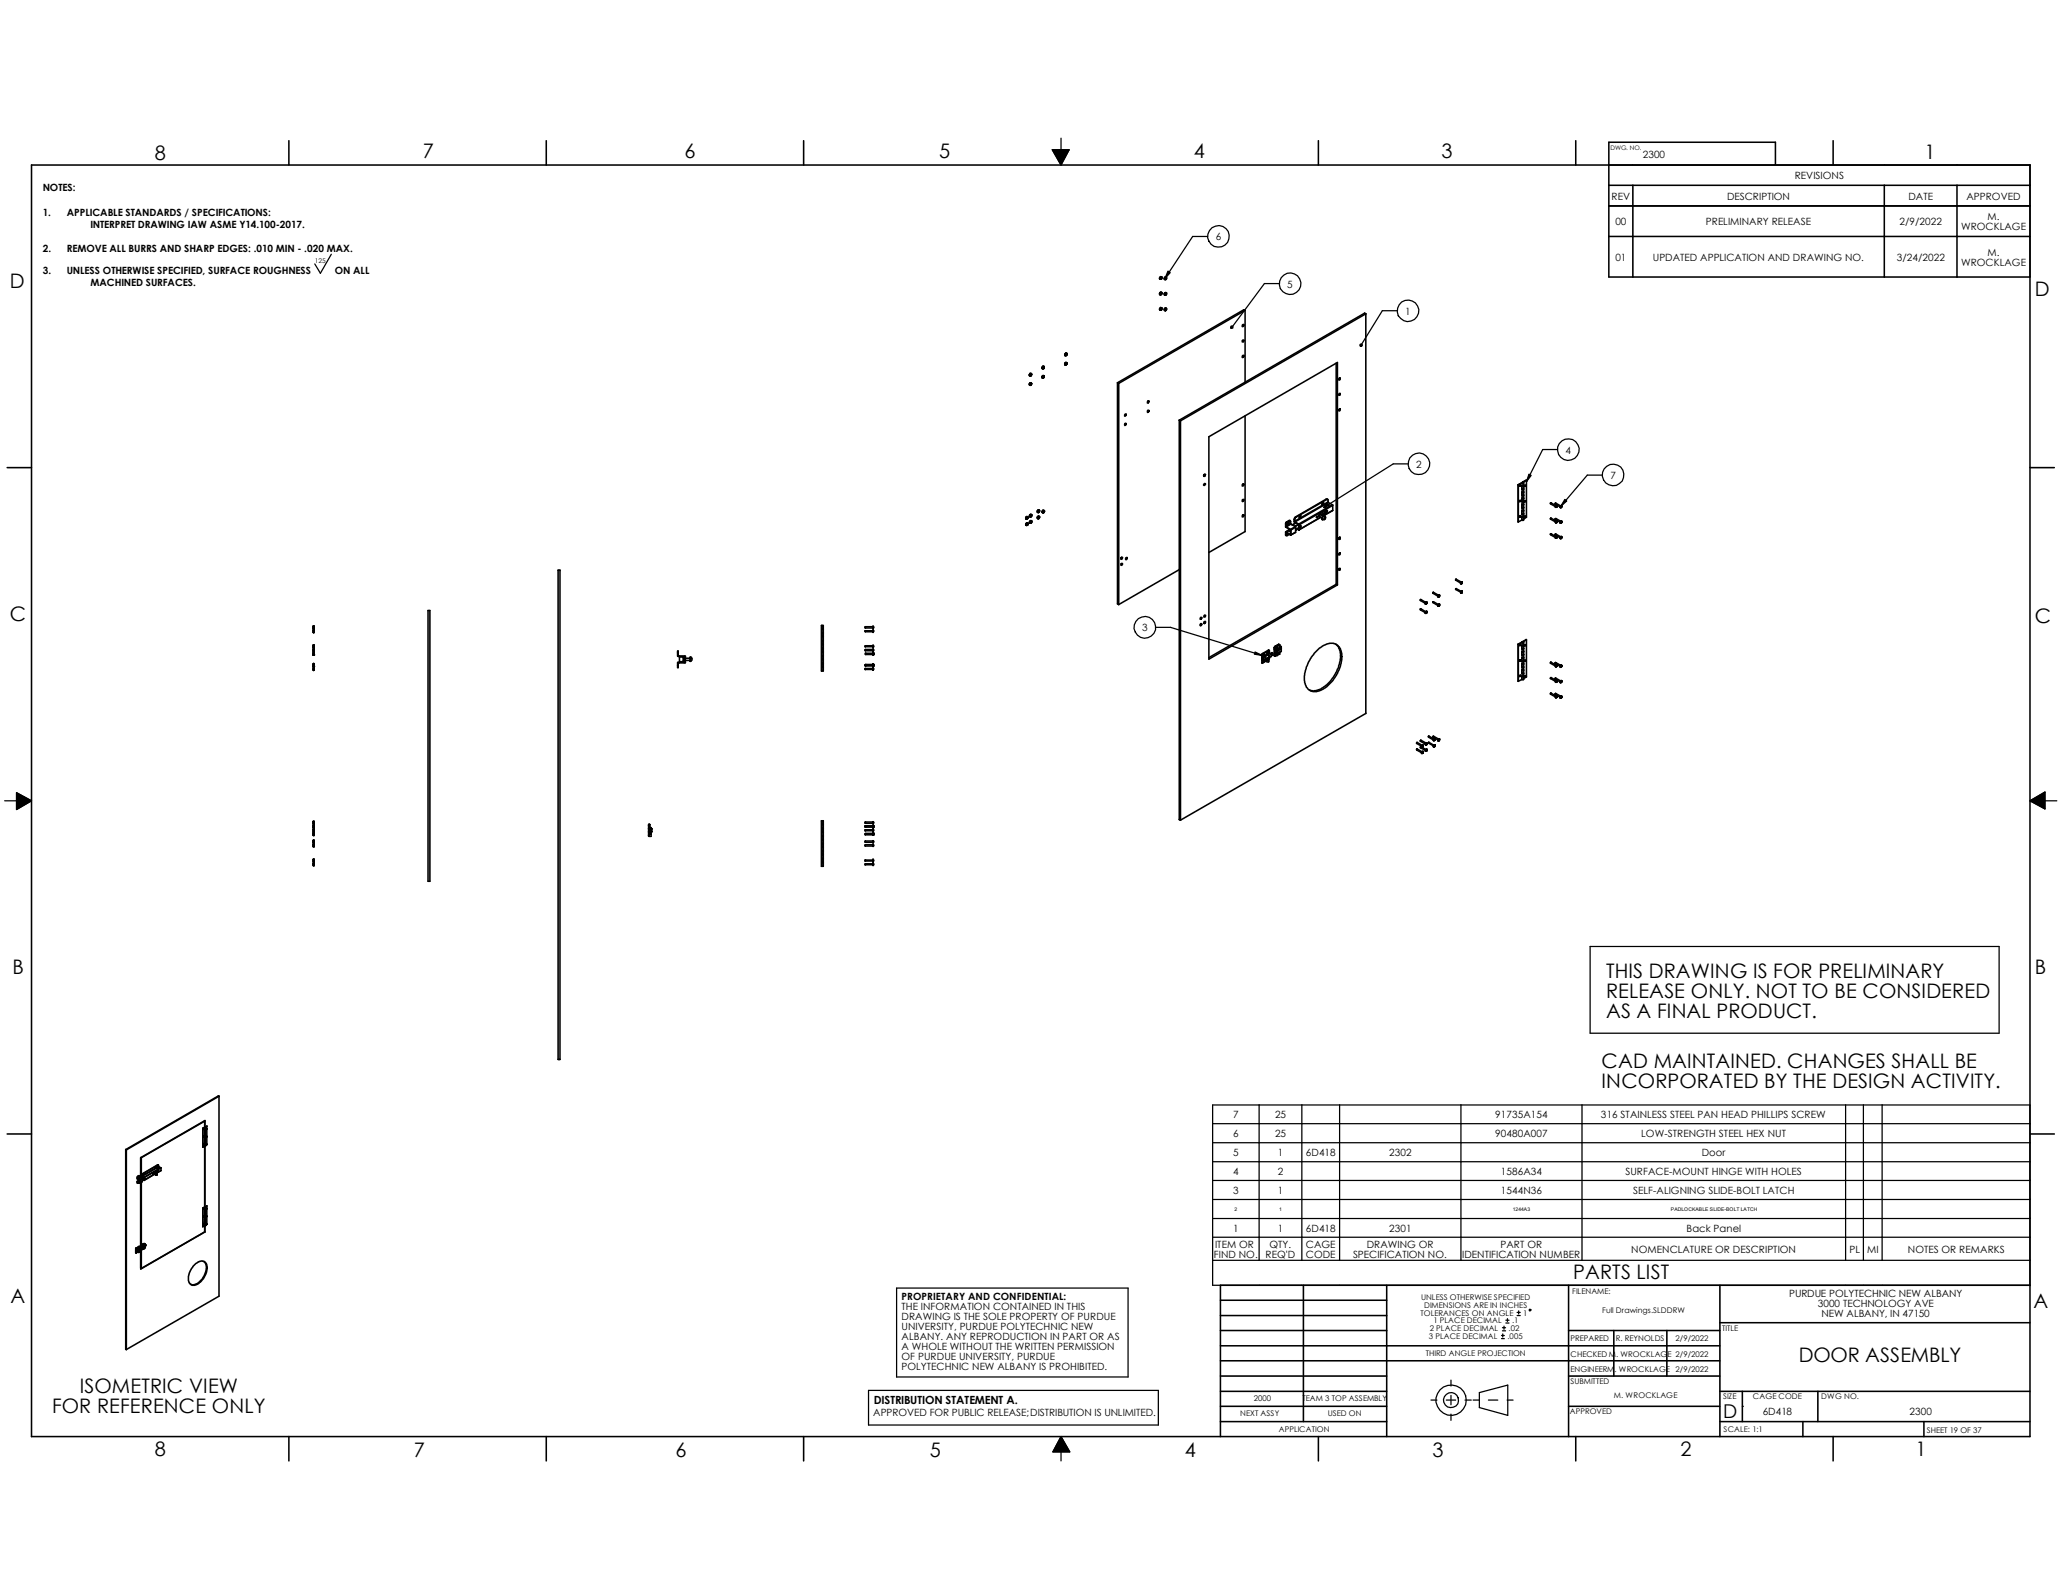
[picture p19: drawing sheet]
<svg xmlns="http://www.w3.org/2000/svg" width="279mm" height="216mm" viewBox="0 0 279 216" stroke-linecap="round" stroke-linejoin="round" font-family="sans-serif">
<defs><g id="words">
<g font-size="2.7">
<text x="21" y="21.7">8</text>
<text x="57.4" y="21.5">7</text>
<text x="92.9" y="21.5">6</text>
<text x="127.4" y="21.5">5</text>
<text x="162" y="21.5">4</text>
<text x="195.6" y="21.5">3</text>
<text x="261.2" y="21.6">1</text>
<text x="1.4" y="39.1">D</text>
<text x="276.1" y="40.1">D</text>
<text x="1.4" y="84.3">C</text>
<text x="276.1" y="84.5">C</text>
<text x="1.7" y="132.2">B</text>
<text x="217.9" y="132.7">THIS DRAWING IS FOR PRELIMINARY</text>
<text x="217.9" y="135.4">RELEASE ONLY. NOT TO BE CONSIDERED</text>
<text x="276.1" y="132.2">B</text>
<text x="217.9" y="138.2">AS A FINAL PRODUCT.</text>
<text x="217.3" y="144.9">CAD MAINTAINED. CHANGES SHALL BE</text>
<text x="217.3" y="147.7">INCORPORATED BY THE DESIGN ACTIVITY.</text>
<text x="213.5" y="173.6">PARTS LIST</text>
<text x="1.4" y="176.8">A</text>
<text x="275.9" y="177.5">A</text>
<text x="244.1" y="184.8">DOOR ASSEMBLY</text>
<text x="7.1" y="191.7">FOR REFERENCE ONLY</text>
<text x="10.8" y="189">ISOMETRIC VIEW</text>
<text x="21" y="197.6">8</text>
<text x="56.1" y="197.8">7</text>
<text x="91.7" y="197.8">6</text>
<text x="126.2" y="197.8">5</text>
<text x="160.8" y="197.8">4</text>
<text x="194.4" y="197.8">3</text>
<text x="228" y="197.6">2</text>
<text x="259.9" y="197.6">1</text>
</g>
<text font-size="2.6" x="233.8" y="192.4">D</text>
<text font-size="1.5" x="118.6" y="190.6">DISTRIBUTION STATEMENT A.</text>
<g font-size="1.4">
<text x="222.9" y="21.5">2300</text>
<text x="5.8" y="25.9">NOTES:</text>
<text x="5.8" y="29.3">1.</text>
<text x="9.1" y="29.3">APPLICABLE STANDARDS / SPECIFICATIONS:</text>
<text x="218.7" y="27.1">REV</text>
<text x="234.4" y="27.1">DESCRIPTION</text>
<text x="243.5" y="24.3">REVISIONS</text>
<text x="259" y="27.1">DATE</text>
<text x="266.8" y="27.1">APPROVED</text>
<text x="269.7" y="29.9">M.</text>
<text x="5.8" y="34.2">2.</text>
<text x="9.1" y="34.2">REMOVE ALL BURRS AND SHARP EDGES: .010 MIN - .020 MAX.</text>
<text x="12.3" y="31">INTERPRET DRAWING IAW ASME Y14.100-2017.</text>
<text x="165" y="32.6">6</text>
<text x="219.2" y="30.6">00</text>
<text x="219.2" y="35.4">01</text>
<text x="224.3" y="35.4">UPDATED APPLICATION AND DRAWING NO.</text>
<text x="231.5" y="30.6">PRELIMINARY RELEASE</text>
<text x="257.4" y="35.4">3/24/2022</text>
<text x="257.8" y="30.6">2/9/2022</text>
<text x="266.1" y="31.2">WROCKLAGE</text>
<text x="269.7" y="34.7">M.</text>
<text x="5.8" y="37.2">3.</text>
<text x="9.1" y="37.2">UNLESS OTHERWISE SPECIFIED, SURFACE ROUGHNESS</text>
<text x="12.3" y="38.9">MACHINED SURFACES.</text>
<text x="45.4" y="37.2">ON ALL</text>
<text x="174.7" y="39">5</text>
<text x="266.1" y="36.1">WROCKLAGE</text>
<text x="190.7" y="42.7">1</text>
<text x="192.2" y="63.5">2</text>
<text x="212.4" y="61.6">4</text>
<text x="218.5" y="65">7</text>
<text x="155" y="85.7">3</text>
<text x="167.3" y="151.8">7</text>
<text x="167.3" y="154.3">6</text>
<text x="173" y="151.8">25</text>
<text x="173" y="154.3">25</text>
<text x="202.9" y="151.8">91735A154</text>
<text x="202.9" y="154.3">90480A007</text>
<text x="217.2" y="151.8">316 STAINLESS STEEL PAN HEAD PHILLIPS SCREW</text>
<text x="222.7" y="154.3">LOW-STRENGTH STEEL HEX NUT</text>
<text x="167.3" y="156.9">5</text>
<text x="167.3" y="159.5">4</text>
<text x="173.4" y="156.9">1</text>
<text x="173.4" y="159.5">2</text>
<text x="177.2" y="156.9">6D418</text>
<text x="188.5" y="156.9">2302</text>
<text x="203.7" y="159.5">1586A34</text>
<text x="220.6" y="159.5">SURFACE-MOUNT HINGE WITH HOLES</text>
<text x="230.9" y="156.9">Door</text>
<text x="167.3" y="162">3</text>
<text x="167.3" y="167.2">1</text>
<text x="173.4" y="162">1</text>
<text x="173.4" y="167.2">1</text>
<text x="177.2" y="167.2">6D418</text>
<text x="188.5" y="167.2">2301</text>
<text x="203.7" y="162">1544N36</text>
<text x="221.6" y="162">SELF-ALIGNING SLIDE-BOLT LATCH</text>
<text x="228.9" y="167.2">Back Panel</text>
<text x="164.7" y="170.6">FIND NO.</text>
<text x="164.9" y="169.3">ITEM OR</text>
<text x="171.7" y="170.7">REQ'D</text>
<text x="172.3" y="169.3">QTY.</text>
<text x="177.2" y="169.3">CAGE</text>
<text x="177.2" y="170.7">CODE</text>
<text x="183.6" y="170.7">SPECIFICATION NO.</text>
<text x="185.5" y="169.3">DRAWING OR</text>
<text x="198.4" y="170.7">IDENTIFICATION NUMBER</text>
<text x="203.6" y="169.3">PART OR</text>
<text x="221.4" y="170">NOMENCLATURE OR DESCRIPTION</text>
<text x="251" y="170">PL</text>
<text x="253.4" y="170">MI</text>
<text x="258.9" y="170">NOTES OR REMARKS</text>
<text x="122.3" y="176.4">PROPRIETARY AND CONFIDENTIAL:</text>
<text x="122.3" y="177.8">THE INFORMATION CONTAINED IN THIS</text>
<text x="122.3" y="179.1">DRAWING IS THE SOLE PROPERTY OF PURDUE</text>
<text x="242.8" y="176">PURDUE POLYTECHNIC NEW ALBANY</text>
<text x="246.7" y="177.3">3000 TECHNOLOGY AVE</text>
<text x="247.2" y="178.7">NEW ALBANY, IN 47150</text>
<text x="122.3" y="180.5">UNIVERSITY, PURDUE POLYTECHNIC NEW</text>
<text x="122.3" y="181.8">ALBANY. ANY REPRODUCTION IN PART OR AS</text>
<text x="122.3" y="183.2">A WHOLE WITHOUT THE WRITTEN PERMISSION</text>
<text x="122.3" y="184.5">OF PURDUE UNIVERSITY, PURDUE</text>
<text x="122.3" y="185.9">POLYTECHNIC NEW ALBANY IS PROHIBITED.</text>
<text x="239.2" y="192">6D418</text>
<text x="259.1" y="192">2300</text>
<text x="118.5" y="192.2">APPROVED FOR PUBLIC RELEASE;DISTRIBUTION IS UNLIMITED.</text>
</g>
<g font-size="1.1">
<text x="192.7" y="178.5">TOLERANCES ON ANGLE</text>
<text x="192.8" y="176.4">UNLESS OTHERWISE SPECIFIED</text>
<text x="193.3" y="177.5">DIMENSIONS ARE IN INCHES</text>
<text x="194.5" y="179.6">1 PLACE DECIMAL</text>
<text x="205.2" y="179.6">.1</text>
<text x="206.7" y="178.5">1</text>
<text x="213.4" y="175.6">FILENAME:</text>
<text x="217.4" y="178.1">Full Drawings.SLDDRW</text>
<text x="193.5" y="184.1">THIRD ANGLE PROJECTION</text>
<text x="193.9" y="181.7">3 PLACE DECIMAL</text>
<text x="194" y="180.6">2 PLACE DECIMAL</text>
<text x="204.6" y="181.7">.005</text>
<text x="204.7" y="180.6">.02</text>
<text x="213.1" y="182">PREPARED</text>
<text x="213.1" y="184.1">CHECKED M. WROCKLAGE 2/9/2022</text>
<text x="219.2" y="182">R. REYNOLDS</text>
<text x="227.4" y="182">2/9/2022</text>
<text x="233.7" y="180.6">TITLE</text>
<text x="170.1" y="190.2">2000</text>
<text x="176.7" y="190.2">TEAM 3 TOP ASSEMBLY</text>
<text x="213" y="191.9">APPROVED</text>
<text x="213.1" y="186.1">ENGINEERM. WROCKLAGE 2/9/2022</text>
<text x="213.1" y="187.8">SUBMITTED</text>
<text x="219" y="189.7">M. WROCKLAGE</text>
<text x="233.8" y="189.9">SIZE</text>
<text x="237.9" y="189.9">CAGE CODE</text>
<text x="247.1" y="189.9">DWG NO.</text>
<text x="168.3" y="192.2">NEXT ASSY</text>
<text x="173.5" y="194.3">APPLICATION</text>
<text x="180.2" y="192.2">USED ON</text>
<text x="233.9" y="194.4">SCALE: 1:1</text>
<text x="261.5" y="194.4">SHEET 19 OF 37</text>
</g>
<text font-size=".9" x="42.7" y="35.6">125</text>
<text font-size=".8" x="218.5" y="20.4">DWG. NO.</text>
<g font-size=".7">
<text x="167.5" y="164.3">2</text>
<text x="173.6" y="164.3">1</text>
<text x="205.3" y="164.3">1244A3</text>
<text x="226.7" y="164.3">PADLOCKABLE SLIDE-BOLT LATCH</text>
</g>
</g></defs>
<g fill="none" stroke="#000" stroke-width=".17">
<path d="M144 18.8v1.5M45 34.5l-1.5 2.6-.8-1.3M142.8 20.3h2.3l-1.1 2.1zM163.9 32.1h-2.1l-3.7 5.7M173.6 38.5h-2l-4.4 5.9M189.6 42.2h-2l-2.9 4.6M191.1 62.9h-2l-9.3 5.8M211.3 61h-2l-2.2 4.4M217.4 64.5h-2l-3.6 4.2M156.8 85.1h2l12.5 3.8M.6 108.7h1.6M2.2 107.6l2.1 1.1-2.1 1.2z"/>
<path d="M275.5 108.7l2-1.2v2.3zM277.5 108.7h1.6M215.8 128.4h55.5v11.8h-55.5zM164.5 149.9h111v24.5h-111zM164.5 152.5h111M164.5 155.1h111M164.5 157.6h111M170.9 149.9v21.1M176.7 149.9v21.1M181.8 149.9v21.1M198.2 149.9v21.1M214.7 149.9v21.1"/>
<path d="M250.4 149.9v21.1M252.9 149.9v21.1M255.4 149.9v21.1M121.7 174.8h31.4v12.1h-31.4zM164.5 171h111M164.5 160.2h111M164.5 162.8h111M164.5 165.4h111M164.5 167.9h111M204.1 180v.4M204.3 179.5h.5M204.3 179.2h.5"/>
<path d="M204.6 178.9v.4M205.9 178.5h.4M205.9 178.1h.4M206.1 177.9v.4M117.9 188.7h39.3v4.7h-39.3zM144 197v1.2M144 194.9l1.2 2.1h-2.3zM194.2 190h.8M196.3 190h1.2M196.9 187.3v.8M196.9 189.4v1.2M196.9 191.9v.8"/>
<path d="M198.8 190h.8M199.9 190h.8M200.7 189l3.9-1v4.1l-3.9-1.1zM202 190h1.2M203.8 181.7h.3M203.8 181.2h.3M203.9 180.6h.4M203.9 180.2h.4M203.9 181v.4M204.5 190h.8M236.4 190.8h.1"/>
<circle cx="165.4" cy="32.1" r="1.47"/>
<circle cx="175.1" cy="38.5" r="1.47"/>
<circle cx="191" cy="42.2" r="1.46"/>
<circle cx="192.5" cy="62.9" r="1.47"/>
<circle cx="212.8" cy="61" r="1.46"/>
<circle cx="218.9" cy="64.5" r="1.47"/>
<circle cx="155.4" cy="85.1" r="1.47"/>
<circle cx="207.6" cy="177.8" r=".12"/>
<circle cx="196.9" cy="190" r="1.02"/>
<circle cx="196.9" cy="190" r="2.07"/>
</g>
<g fill="#000" stroke="#000" stroke-width=".17">
<path d="M142.8 20.3h2.3l-1.1 2.1zM158.5 36.8l.3 .2-.7 .8zM207.5 64.3l.3 .2-.7 .9zM212.3 67.8l.3 .2-.8 .7zM170.3 88.5l1 .4-1.1-.1zM2.2 107.6l2.1 1.1-2.1 1.2zM275.5 108.7l2-1.2v2.3zM144 194.9l1.2 2.1h-2.3z"/>
<path d="M167.1 44.2a.17 .17 0 0 1 .2 .2 .17 .17 0 0 1-.3 .1l.2-.1-.2 .1z" fill-rule="evenodd"/>
<path d="M184.6 46.7a.17 .17 0 0 1 .3 .1 .18 .18 0 0 1-.3 .2l.1-.2-.1 .2-.1-.1z" fill-rule="evenodd"/>
<path d="M179.7 68.7a.17 .17 0 0 1 .2-.1 .17 .17 0 0 1 0 .3 .17 .17 0 0 1-.2 0l.1-.2-.1 .2z" fill-rule="evenodd"/>
</g>
<g fill="none" stroke="#000" stroke-width=".21">
<path d="M39.2 19.1v3.3M74.1 19.1v3.3M109.1 19.1v3.3M178.9 19.1v3.3M213.8 19.1v3.3M248.8 19.1v3.3M4.3 22.4h271.2v172.5h-271.2zM157.4 39.8v.2M157.4 37.7v.2M157.4 39.8h.1M157.4 37.7h.1M157.4 39.9l.1 .1"/>
<path d="M157.4 37.8l.1 .1M157.4 39.8v.1M157.4 39.9v.1M157.4 37.7v.1M157.4 37.8v.1M157.4 37.9h.1M157.5 39.8h-.1M157.5 39.7l-.1 .1M157.5 39.7h.1M157.5 37.7h-.1M157.5 37.5l-.1 .2M157.5 37.5l.1 .1"/>
<path d="M157.5 37.5v.1M157.5 39.8h.1v.1zM157.5 37.8l.1-.1zM157.5 39.8l-.1 .1M157.5 37.7l-.1 .1M157.5 39.7v.1M157.5 37.6v.1M157.5 37.6h.1M157.6 39.7h.1M157.6 39.9l-.1 .1M157.6 37.6h.1M157.6 37.8l-.1 .1"/>
<path d="M157.6 39.7v.1M157.6 37.6v.1M157.6 39.7l-.1 .1M157.6 37.6l-.1 .1M157.6 39.8v.1M157.6 37.7v.1M158 39.8l.1 .2M158 37.8l.1 .1M158 39.8l.1 .1M158 37.8h.1M158.1 39.9v.1M158.1 40h.1"/>
<path d="M158.1 37.8v.1M158.1 37.9h.1M158.1 39.8v.1M158.1 39.7l-.1 .1M158.1 39.8v.2M158.1 39.7l.2 .1M158.1 37.7v.1M158.1 37.6l-.1 .2M158.1 37.7v.2M158.1 37.6l.2 .1M158.1 39.7l.1 .1M158.1 37.6h.1"/>
<path d="M158.1 37.8h.1v.1zM158.2 39.8v.1l-.1 .1zM158.2 39.8h-.1M158.2 39.8h.1M158.2 37.6l-.1 .1M158.2 37.6v.1M158.2 40h-.1M158.2 37.9h-.1M158.2 37.7h.1M158.2 37.7h-.1M158.3 39.8h.1M158.3 39.8l-.1 .2"/>
<path d="M158.3 37.7h.1M158.3 37.7l-.1 .2M218.3 25.1h57.2M218.3 27.9h57.2M218.3 32.1h57.2M221.6 25.1v12.5M240.9 22.4v-3.1h-22.6v18.3h57.2M255.7 25.1v12.5M265.6 25.1v12.5M139.7 52.1v.2M139.7 50.8v.2M139.7 52.1h.1"/>
<path d="M139.7 50.8h.1M139.7 52.1v.1M139.7 52.2v.1M139.7 52.3h.1M139.7 50.8v.1M139.7 50.9v.1M139.7 51h.1M139.7 52.2l.1 .1M139.7 50.9l.1 .1M139.8 51.9l-.1 .2M139.8 51.9l.2 .1M139.8 50.7l-.1 .1"/>
<path d="M139.8 50.7h.2M139.8 51.9l.1 .1M139.8 50.7h.1M139.8 52.1h-.1M139.8 52.1l-.1 .1M139.8 50.8h-.1M139.8 50.8l-.1 .1M139.8 52.1h.1v.1zM139.8 50.8h.1v.1zM139.9 52l-.1 .1M139.9 52h.1M139.9 50.7l-.1 .1"/>
<path d="M139.9 50.7h.1M139.9 52.2l-.1 .1M139.9 51h-.1M139.9 52l.1 .1M139.9 50.7l.1 .1M140 52v.1M140 50.7v.1M140 52.1l-.1 .1M140 50.8l-.1 .2M141.4 51.1l.1 .2M141.4 49.9l.1 .1M141.4 51.1h.1"/>
<path d="M141.4 49.9h.1M141.5 51.1v.1M141.5 51.2v.1M141.5 51.3h.1M141.5 49.9v.1M141.5 50h.1M141.5 51.1h.1v.1zM141.5 51.1h.1M141.5 51l-.1 .1M141.5 51h.2M141.5 49.8v.1M141.5 49.7l-.1 .2"/>
<path d="M141.5 49.8v.2M141.5 49.7h.2M141.5 51h.1M141.5 49.7h.1M141.6 51l-.1 .1M141.6 51h.1M141.6 49.7l-.1 .1M141.6 49.7h.1M141.6 51.2l-.1 .1M141.6 50h-.1M141.6 51l.1 .1M141.6 49.7l.1 .1"/>
<path d="M141.7 51.1l-.1 .1M141.7 49.8l-.1 .2M141.7 51v.1M141.7 49.7v.1M144.5 49.3v.2M144.5 48.1v.2M144.5 49.3v.1M144.5 48.1h.1M144.5 49.4h.1M144.5 49.5h.1M144.5 48.1l.1 .1M144.5 48.3h.1"/>
<path d="M144.6 49.4v.1M144.6 49.4l-.1 .1M144.6 48.2v.1M144.6 48.2l-.1 .1M144.6 49.4l.1-.1v.1zM144.6 49.3v.1M144.6 48v.2M144.6 49.3l-.1 .1M144.6 49.2l-.1 .1M144.6 49.2h.2M144.6 48l-.1 .1M144.6 47.9l-.1 .2"/>
<path d="M144.6 47.9l.2 .1M144.6 49.2h.1M144.6 47.9l.1 .1M144.7 49.2l-.1 .1M144.7 49.2h.1M144.7 48h-.1M144.7 48h.1M144.7 48v.2h-.1zM144.7 49.4l-.1 .1M144.7 48.2l-.1 .1M144.7 49.2l.1 .1M144.8 49.3l-.1 .1"/>
<path d="M144.8 48l-.1 .2M144.8 49.2v.1M144.8 48h.1M151.6 51.9v30.1h.2M151.6 51.9l.2 .1M151.8 52v30M152.7 56.2h.1v.1l-.2 .2zM152.7 57.5h.1l-.1 .2zM155.7 55.8l.2-.1-.2 .3zM155.8 54.4l.1 .1-.2 .2zM157.4 41.9v.2M157.4 41.9v.1"/>
<path d="M157.4 42l.1 .1M157.4 40h.1M157.4 42h.1M157.4 42v.1M157.4 42.1h.1M157.5 41.9l-.1 .1M157.5 41.7l-.1 .2M157.5 41.7l.1 .1M157.5 41.7v.1M157.5 42l.1-.1zM157.5 41.8v.1M157.5 41.8h.1"/>
<path d="M157.6 41.8h.1M157.6 42l-.1 .1M157.6 41.8v.1M157.6 41.8l-.1 .1M157.6 41.9v.1M158 42l.1 .1M158 42h.1M158.1 42v.1M158.1 42.1h.1M158.1 42.1v.1M158.1 41.9v.1M158.1 41.8l-.1 .2"/>
<path d="M158.1 41.9v.2M158.1 41.8h.1M158.1 42h.1v.1zM158.2 41.8l-.1 .1M158.2 41.8v.1M158.2 41.8l.1 .1M158.2 42.1l-.1 .1M158.2 41.9l.1 .1M158.2 41.9h-.1M158.2 41.9h.1M158.3 41.9v.1M158.3 42l-.1 .1"/>
<path d="M160 57h.1M160 57l.2 .1M160 57v54.2M160.2 57.1v54.2M160.2 57.1h.1M164 59.3l17.5-10.1v30.2l-17.5 10.1zM168.6 44.1l.1-.1 .1 .2-.2 .1zM168.6 48.3a.12 .12 0 0 1 .2 0 .12 .12 0 0 1-.1 .2 .12 .12 0 0 1-.1-.1zM169 56.4v15.7l-5 2.9M169 42.1l-17.2 9.9M169 42.1v9.8M169 42.1l-.2-.1-17.2 9.9"/>
<path d="M181.3 49.3v30M181.7 55.5h.2l-.1 .3-.1-.1zM181.7 51.4l.2-.1-.1 .3-.1-.1zM185.2 42.5h.1M185.2 42.5l.1 .1M185.2 42.5l-25.2 14.5M185.3 42.6v54.2l-25.1 14.5M185.3 42.6l-25.1 14.5M185.3 42.6h.1M1 63.5h3.3M75.7 77.4h.3M75.7 77.4v66.4"/>
<path d="M75.7 77.4h.1M76 77.4v66.4M76 77.4h.1M139.2 71.1v.2M139.2 70.2v.2M139.2 71.1h.1M139.2 70.2v.1M139.2 71.1l.1 .1M139.2 71.3h.1M139.2 70.3l.1 .1M139.2 70.4h.1M139.3 71.2v.1"/>
<path d="M139.3 71.2l-.1 .1M139.3 70.4h.1M139.3 70.4h-.1M139.3 70.3l.1-.1v.2zM139.3 71.1v.1M139.3 70.2v.2M139.3 71.1h-.1M139.3 71l-.1 .1M139.3 71h.2M139.3 70.2l-.1 .1M139.3 70.1l-.1 .1M139.3 70.1h.2"/>
<path d="M139.3 71h.1M139.3 70.1h.1M139.4 71l-.1 .1M139.4 71.1v.1h-.1zM139.4 71h.1M139.4 70.1l-.1 .1M139.4 70.1h.1M139.4 71.2l-.1 .1M139.4 70.4h-.1M139.4 71l.1 .1M139.4 70.1l.1 .1M139.5 71.1l-.1 .1"/>
<path d="M139.5 70.2l-.1 .2M139.5 71v.1M139.5 70.1v.1M139.7 70.8l.1 .2M139.7 69.9l.1 .2M139.7 70.8h.1M139.7 69.9l.1 .1M139.8 70.9v.1M139.8 70.1h.1M139.8 70.8v.1M139.8 71h.1M139.8 70v.1"/>
<path d="M139.8 70.9l.2-.1-.1 .1zM139.8 70l.2-.1-.1 .2zM139.8 70.8h.1M139.8 70.7l-.1 .1M139.8 70.7h.2M139.8 69.9v.1M139.8 69.8l-.1 .1M139.8 69.9v.2M139.8 69.8h.2M139.8 70.7h.1M139.8 69.8h.1M139.9 70.7l-.1 .1"/>
<path d="M139.9 70.7h.1M139.9 69.8l-.1 .1M139.9 69.8h.1M140 71h-.2M140 70.1h-.2M140 70.7v.1M140 69.8v.1M140 70.7h.1M140 69.8h.1M140 70.7l-.2 .1M140 69.8l-.2 .1M140 70.8v.2"/>
<path d="M140 69.9v.2M140.8 69.3v.2M140.8 70.2v.2M140.8 69.3v.1M140.8 70.2h.1M140.8 69.4v.1M140.8 69.5l.1 .1M140.8 70.2v.1M140.8 70.4h.1M140.8 70.3l.1 .1M140.8 69.5h.1M140.8 70.3v.1"/>
<path d="M140.9 69.3l-.1 .1M140.9 69.2l-.1 .1M140.9 69.3l-.1 .2M140.9 69.2l.2 .1M140.9 70.1l-.1 .1M140.9 70.1l-.1 .2M140.9 70.1h.1M140.9 69.2v.1M140.9 69.4l.1-.1-.1 .2zM140.9 70.2h.1l-.1 .1zM140.9 69.3h.1M140.9 70.1h.2"/>
<path d="M141 69.5l-.1 .1M141 70.3l-.1 .1M141 69.3h.1M141 70.1l.1 .1M141 70.1h.1M141 69.3h-.1M141 70.1h-.1M141.1 69.3h.1M141.1 69.3l-.1 .2M141.1 70.1v.1M141.1 70.2l-.1 .1M141.4 69.4v.1l.1 .1"/>
<path d="M141.4 69.4h.1M141.5 69.4v.1M141.5 69.5v.1M141.5 69.6h.1M141.5 69.5l.1 .1M141.5 69.3l-.1 .1M141.5 69.3h.2M141.5 69.3h.1M141.6 69.3l-.1 .2M141.6 69.3l-.1 .1M141.6 69.4v.1zM141.6 69.3h.1"/>
<path d="M141.6 69.5v.1M141.6 69.3l.1 .1M141.7 69.3v.1M141.7 69.4l-.1 .1M152.1 75.7l.2-.1-.1 .3a.11 .11 0 0 1-.1-.1 .11 .11 0 0 1 0-.1zM152.1 76.5a.11 .11 0 0 1 .1 0 .11 .11 0 0 1 .1 .1l-.2 .1zM152.8 75.7l.2-.1-.2 .3h-.1zM160 77.3l-8.2 4.7M163.4 64.4v-.1a.13 .13 0 0 1 .1 .2 .13 .13 0 0 1-.2 0zM168.6 65.7h.1l.1 .1-.2 .2zM174.5 71.1v.4l.6 .4v.6M174.5 72.5v.2"/>
<path d="M174.5 72.5v.1M174.5 71.1v.1M174.5 71.2v.2M174.5 72.3v.3M174.5 72.2l.5 .3M174.5 71.4v.1M174.5 72.2v.3M174.5 72.3h.1M174.5 71.5l.6 .3M174.5 72.3l.6 .3M174.6 70.8l-.1 .1v.2M174.6 70.8h.1"/>
<path d="M174.7 70.8l-.2 .4M174.7 71.2h.1M174.7 72.4l.1 .1M174.8 72.4h-.1M174.8 72.4v.1M174.8 71l-.1 .2M174.8 71l.1 .1M174.8 70.9v.1M174.9 71.8v.3l.2 .1M174.9 70.9v.2M174.9 70.9l-.2 .1v.2M174.9 70.7h.2"/>
<path d="M174.9 71.9l-.4 .3M174.9 72l-.4 .2M174.9 70.9h.1M174.9 71.1l-.1 .1M174.9 70.7h.1M174.9 70.7l-.3 .1M175 70.7h.1v.4M175 70.7l-.3 .1M175 72.5l-.3 .2h-.2v-.1M175.1 72.5h-.1M175.1 71.1l-.6 .3M175.1 71.8l.1 .1"/>
<path d="M175.1 72.6h.1M175.1 71.1h.1M175.2 71.9v.7M175.2 71.1l-.7 .4M175.2 71.1l.6 .4M175.6 70.5v.4l.6 .3M175.6 70.5h.1M175.7 70.7v.1M175.7 70.5v.2M175.7 70.8l.5 .3M175.8 71.5h.1M175.8 71.5l-.7 .3"/>
<path d="M175.8 72.2l-.7 .4M175.8 70.1l.1 .1M175.8 71.5l-.6 .4M175.8 72.2l-.6 .4M175.8 71.5v.7M175.8 70.1l-.2 .4M175.9 70.2l-.2 .3M175.9 71l-.6 .2M176 71.8l.3 .1M176.1 71.8h.1M176.1 71.8l-.3 .2M176.2 71.8h.1"/>
<path d="M176.2 71.2l-.5 .2M176.2 71.2v.6M176.2 71.1l.1 .1M176.2 71.6l-.4 .3M176.2 71.2l-.5 .3M176.3 70.3h.1M176.3 71.2v.7M176.4 70.1h.1M176.4 70.1l.1 .1M176.4 70.1l-.1 .1M176.4 71.4l.1-.1v.2h-.1zM176.4 70v.1"/>
<path d="M176.5 70.1v.1M176.5 70h.1M176.5 71.3l-.1 .2M176.5 70l-.2 .1v.2M176.5 70v.1M176.5 70.2l-.2 .1M178.7 70.1h.1l-.1 .1h-.1zM178.7 70.1l-.1 .1M178.9 70.1h.1M178.9 70l.5 .3M179 70.1h-.1M179.1 69.8l-.1 .1a.11 .11 0 0 0-.1 .1 .11 .11 0 0 0 .2 .1"/>
<path d="M179.1 69.8l.4 .2M179.2 70.2l-2.9 1.7M179.4 68.5h.1M179.5 68.4h.1M179.5 68.4l-.1 .1M179.5 68.2v.2M179.6 68.2l-.2 .1v.2M179.6 68.2h.1M179.6 68.4l-.2 .1M179.6 68.2v.2M179.6 68.4h.1M179.7 70a.31 .31 0 0 0-.3 .2 .31 .31 0 0 0 .1 .3"/>
<path d="M179.7 70a.35 .35 0 0 0-.2 .5M179.7 70a.3 .3 0 0 1 .1 .4 .3 .3 0 0 1-.3 .1M179.9 69.6h.1M180 69.3h.1M180 68.6l.2-.1 .1 .1M180 67.7l.2 .1M180 69.5l-.7 .4 .6-.3M180 69.5l-.8 .4M180 69.3l-.9 .5M180 69.6l-.6 .3M180 67.7v.1M180 67.7l-4.2 2.4"/>
<path d="M180 69.3v.2M180 68.5h.1a.15 .15 0 0 1 .2 0 .15 .15 0 0 1 0 .2 .15 .15 0 0 1-.2 0l-.1-.1zM180 69.3h.1l-.1 .3M180 67.8l-4.1 2.4M180 67.8h.2v.3M180 69.3l-.1 .3M180.2 68.1l-4.5 2.6M180.2 68.1l.1 .1M180.3 68.2l.5 .3M180.3 68.2l-4.6 2.6M180.8 68.5l-4.6 2.6M180.8 68.5v.1"/>
<path d="M180.8 69.3l-1.2 .7M180.8 69.3l-1.3 .7M180.8 68.6l-4.5 2.6M180.8 68.6v.7M181.3 79.3l.2 .1M181.3 79.3l-17.3 9.9M181.7 75.1l.2-.1v.2a.11 .11 0 0 1-.1 .1 .11 .11 0 0 1-.1-.1zM181.7 77.2a.11 .11 0 0 1 .2 0 .11 .11 0 0 1-.1 .2 .11 .11 0 0 1-.1-.1zM181.7 72.9h.2l-.1 .3h-.1zM197.6 78.6h.1M197.6 78.6v.1M197.6 79.9h.1"/>
<path d="M197.6 79.9l-.1 .1M197.6 78.6l-.1 .1 .7 .4M197.6 79.9v.1l.6 .3M197.6 78.6l.7 .4M197.6 79.9l.7 .4M198.2 79.2h.1M198.3 79.2h.1M198.4 79.1h.1M198.3 79.1h.1M198.3 79.1v.1M198.4 79.2h-.1M198.4 79.1h-.1"/>
<path d="M198.4 79h.1M198.4 79h-.2v.2M198.4 79.1v.1M198.4 79l-.2 .1v.1M198.4 79a.12 .12 0 0 0-.1 0 .12 .12 0 0 0 0 .2M198.4 79v.1M206 65.8v5M206.2 65.8h.1v.2h-.1zM206.2 67.9h.1v.2h-.1zM206.3 65.8l-.1 .2M206.3 67.9l-.1 .2M206.3 70l-.1 .1"/>
<path d="M206.5 67.6v.4M206.5 68.8h.1M206.5 68.9h.1M206.5 68h.1M206.5 69.7h.1M206.5 68l.3 .1-.3-.1M206.5 68.9h.3h-.3M206.5 69.7h.3h-.3M206.5 66h.2l.1-.1-.1 .1zM206.5 66.8h.2h.1h-.1zM206.5 68.5h.3zM206.5 69.3h.3z"/>
<path d="M206.5 70.1h.3zM206.5 65.5h.3l-.1 .1-.2-.1M206.5 66.3v.1h.3h-.3M206.5 66.8v.4h.3h-.3v.4h.3h-.3M206.5 66v.4M206.5 68.5v.4M206.5 69.3v.4M206.5 70.1v.5l-.5 .2M206.5 65.5h.1M206.5 65.5v.5M206.5 66.4v.4M206.5 68v.5"/>
<path d="M206.5 68.9v.4M206.5 69.7v.4M206.6 65.5h.1l-.7 .3M206.6 65.5h.1zM206.6 65.4h.1M206.7 65.4h.1M206.8 65.5v5.1h-.3v-.1M206.8 68l.2-.1-.1 .2h-.1zM206.8 65.9l.2-.1-.1 .2zM206.9 65.8l-.1 .2M206.9 67.9l.1 .1M206.9 70l-.1 .2"/>
<path d="M207 68l-.2 .1M207.1 65.2l-.4 .2M207.1 65.2v5l-.3 .2M207.1 65.2l-.5 .2M210.4 72.4h.1M210.4 72.4v.1M210.4 68.2h.1M210.4 68.2v.1M210.4 70.3l.7 .4M210.4 70.3v.1M210.4 72.4v.2l.7 .3M210.4 68.2v.2l.7 .3"/>
<path d="M210.4 70.3v.1l.7 .4M210.5 72.4l.6 .4M210.5 68.2l.6 .4M211 70.5l.7 .4M211.1 68.3h.1M211.1 68.3v.1M211.1 72.5h.1M211.1 72.5v.1M211.1 70.4l.7 .3M211.1 70.4l-.1 .1M211.1 70.4h.1M211.1 68.3l-.1 .1 .7 .4"/>
<path d="M211.1 72.5l-.1 .1 .7 .4M211.1 73h.1M211.1 68.8h.1M211.1 71h.1M211.1 68.3l.7 .4M211.1 72.5l.7 .4M211.1 70.9v.1M211.2 70.9h.1M211.2 72.9h.1M211.2 68.7h.1M211.2 72.9v.1M211.2 73h.1"/>
<path d="M211.2 68.7v.1M211.2 68.8h.1M211.2 70.8h.1M211.2 70.8v.1M211.2 72.8l-.1 .1v.1M211.2 72.8h-.1v.2M211.2 68.6l-.1 .1v.1M211.2 70.7h-.1v.3M211.2 70.7l-.1 .1v.1M211.2 72.8l.1 .1M211.2 68.6l.1 .1M211.2 70.7h.1"/>
<path d="M211.2 72.8h.1M211.2 68.6h.1M211.2 70.7h-.1v.2M211.3 72.9h-.1M211.3 72.9h.1M211.3 68.7h-.1M211.3 68.7h.1M211.3 70.8h-.1M211.3 72.9h-.2v.1h.1M211.3 68.7h-.2v.1h.1M211.3 70.7l-.2 .1v.2l.1-.1M211.3 70.7v.1"/>
<path d="M211.3 72.9l-.1 .1M211.3 68.7l-.1 .1M211.3 70.8l-.1 .1M211.8 68.9h.1M211.8 73.1h.1M211.8 71h.1M211.8 70.9h.1M211.8 68.8h.1M211.8 68.8v.1M211.8 68.7h.1M211.8 68.7v.1M211.8 73h.1"/>
<path d="M211.8 73v.1M211.8 72.9v.1M211.8 70.9v.1M211.8 72.9h.1M211.8 68.7l.1 .1M211.8 72.9l.1 .1M211.9 68.6l-.2 .1 .1 .2M211.9 72.9h-.2l.1 .2M211.9 70.7a.15 .15 0 0 0-.2 .1 .15 .15 0 0 0 .1 .2M211.9 68.8l-.1 .1M211.9 68.8h.1M211.9 68.7h.1"/>
<path d="M211.9 73l-.1 .1M211.9 73h.1M211.9 72.9h.1M211.9 72.9h-.1M211.9 70.9v.1M211.9 70.9h.1M211.9 68.7h-.1v.2M211.9 68.6l-.1 .1v.2M211.9 72.9h-.1v.2M211.9 72.8l-.1 .1v.2M211.9 70.7l-.1 .1v.2M211.9 70.7v.1"/>
<path d="M211.9 71h-.1M211.9 68.6v.1M211.9 72.8v.1M211.9 70.7h.1M211.9 72.8h.1M211.9 68.6h.1M211.9 68.7v.1M211.9 68.7a.12 .12 0 0 0-.1 0 .12 .12 0 0 0 0 .2M211.9 72.9a.12 .12 0 0 0-.1 0 .12 .12 0 0 0 0 .2M211.9 70.8h-.1v.2M211.9 72.9v.1M211.9 70.8v.1"/>
<path d="M275.5 63.5h3.3M42.5 90.1v.2M42.5 90.3v.1M42.5 87.6v.1M42.5 87.7v.1M42.5 88.1v.1M42.5 88.2v.1M42.5 90.6v.2M42.5 90.8v.1M42.5 85v.1M42.5 85.1v.2M42.5 88.6v.1"/>
<path d="M42.5 88.7v.2M42.5 85.5v.1M42.5 85.6v.2M42.5 90.4v.1M42.5 90.4h.1M42.5 90.1v.1M42.5 90.3h.1M42.5 88.9h.1M42.5 87.6h.1M42.5 87.8v.1M42.5 87.8h.1M42.5 88.1h.1"/>
<path d="M42.5 88.3v.1M42.5 88.3h.1M42.5 90.6v.1M42.5 90.9v.1M42.5 90.6h.1M42.5 90.9h.1M42.5 85.1v.1M42.5 85h.1M42.5 85.3h.1M42.5 88.6h.1M42.5 88.7v.1M42.5 85.6v.1"/>
<path d="M42.5 85.8v.1M42.5 85.5h.1M42.5 85.8h.1M42.5 90.4h.2M42.5 90.2v.1M42.5 90v.1M42.5 87.5v.1M42.5 90.7v.1M42.5 85.2v.1M42.5 88.5v.1M42.5 88.8v.1M42.5 85.6h.1"/>
<path d="M42.5 85.7v.1M42.5 85.2h.1M42.5 85.7h.1M42.5 88.8h.1M42.5 90.2h.1M42.5 90.5h.1M42.5 90h.1M42.5 87.5h.1M42.5 90.7h.1M42.5 91h.1M42.5 88.5h.1M42.5 85.9h.1"/>
<path d="M42.6 90v.1M42.6 90.2v.1M42.6 90.3v.1M42.6 87.6v.1M42.6 87.5v.1M42.6 87.8h.1M42.6 88.1v.1M42.6 88.1h.1M42.6 88.3h.1M42.6 90.6h.1M42.6 90.7v.1M42.6 90.9h.1"/>
<path d="M42.6 85v.1M42.6 85h.1M42.6 85.2v.1M42.6 88.5v.1M42.6 88.6v.1M42.6 88.8v.1M42.6 85.5h.1M42.6 85.6h.1M42.6 85.7v.1M42.6 90.4v.1M42.6 90.4h.1M42.6 90.1v.1"/>
<path d="M42.6 90.3h.1M42.6 90.1v.2M42.6 88.9h.1M42.6 87.7v.1M42.6 87.6h.1M42.6 87.8v.1M42.6 88.2v.1M42.6 88.3v.1M42.6 90.6v.1M42.6 90.8v.1M42.6 90.9v.1M42.6 90.6v.2"/>
<path d="M42.6 85.1v.1M42.6 85.3h.1M42.6 85.1v.2M42.6 88.6h.1M42.6 88.7v.1M42.6 88.7v.2M42.6 85.5v.1M42.6 85.6v.1M42.6 85.8v.1M42.6 85.6v.2M42.6 85.8h.1M58.1 82.8h.2v36.8h-.2z"/>
<path d="M91.9 90.3v.3h.1v-.3M91.9 88.6l.1 .5h.9v.8h-.9l-.1 .4M91.9 90.3h.1M91.9 88.6h.1M92 88.6l.1 .4h.9v.9l-1 .1v.3M92 88.6v-.3h-.1v.3M92.2 89.2h.5v.6h-.5zM92.2 89.8h.1M92.7 89.6h.1M92.7 89.3h.1M92.8 89.1v.8M93 89.6h.6"/>
<path d="M93 89.3h.6M93.6 89.2l.1 .5zM93.7 89.2h.2v.4M93.9 89.6l-.2 .1M111.5 87.5h.2zM111.5 86.4h.2zM111.5 88.5h.2zM111.5 84.9h.2v6.2h-.2M111.5 90.6h.2zM111.5 89.5h.2zM111.5 85.4h.2zM111.5 84.9h.1"/>
<path d="M111.5 84.9v6.2M111.5 88h.2zM111.5 87h.2zM111.5 89h.2zM111.5 90h.2zM111.5 85.9h.2zM117.4 85v.2M117.4 88.8h.1M117.4 87.6v.2h1M117.4 88.1v.2M117.4 85h1M117.4 85.2h1"/>
<path d="M117.4 85.7h1M117.4 90.3h.1M117.4 88.8h1M117.4 87.6h1M117.4 88.1h1M117.4 88.3h1M117.4 90.2v.1M117.4 85.6v.1M117.4 90.7v.1M117.4 87.6v.2M117.5 90.2h-.1v.1h1M117.5 90.3h.1"/>
<path d="M117.5 88.8h.9M117.5 90.2h.9M117.5 90.2h-.1M117.5 88.6v.2M117.5 90.2v.1M118.4 88.8l.1 .1M118.4 90.1v.1M118.4 90.3v.1M118.4 90.2h.1M118.4 85.6h-1v.1M118.4 90.4h.1M118.4 90.7h-1v.1h1"/>
<path d="M118.4 88.6h-1v.2M118.4 90.1h.1M118.4 85h.1M118.4 85.3h.1M118.4 85.5h.1M118.4 85.8h.1M118.4 90.6h.1M118.4 90.9h.1M118.4 87.6h.1M118.4 87.8h.1M118.4 88.1h.1M118.4 88.3h.1"/>
<path d="M118.4 85.5v.3M118.4 90.6v.3M118.4 85v.3M118.4 87.6v.2M118.4 88.1v.2M118.4 90.1v.3M118.5 88.9h.1M118.5 90.4h.1M118.5 88.6h.1M118.5 85h.1M118.5 85.5v.1M118.5 90.1h.1"/>
<path d="M118.5 90.6v.1M118.5 87.6h.1M118.5 88.1h.1M118.5 85.3h.1M118.5 85.8h.1M118.5 85.5h.1M118.5 90.9h.1M118.5 90.6h.1M118.5 88.6l-.1 .2M118.5 87.8h.1M118.5 88.3h.1M118.5 85v.3"/>
<path d="M118.5 85.5v.3M118.5 90.1v.3M118.5 90.6v.3M118.5 88.6v.3M118.5 87.6v.2M118.5 88.1v.2M118.5 90.3h.1M118.5 90.2h.1M118.5 88.6l.1 .1M118.5 85.2h.1M118.5 85.7h.1M118.5 85.6h.1"/>
<path d="M118.5 88.8h.1M118.5 90.8h.1M118.5 90.7h.1M118.5 88.8v.1M118.5 90.1v.1M118.5 90.3v.1M118.5 85.1h.1M118.5 85.1v.1M118.5 85v.1M118.5 85.6v.1M118.5 90.7v.1M118.5 87.7h.1"/>
<path d="M118.5 87.7v.1M118.5 87.6v.1M118.5 88.2h.1M118.5 88.2v.1M118.5 88.1v.1M118.5 85.2v.1M118.5 85.7v.1M118.5 90.8v.1M118.6 88.7v.1M118.6 88.8h.1M118.6 88.7h.1M118.6 90.3h.1"/>
<path d="M118.6 90.2h.1M118.6 90.2v.1M118.6 88.8h-.1M118.6 90.3h-.1M118.6 88.7l-.1 .1M162.9 84.7a.12 .12 0 0 1 .2 0 .14 .14 0 0 1-.2 .2zM163.4 84.4l.2-.1-.2 .3zM171.2 89.5v.4M171.2 88.8v.4a.3 .3 0 0 1 .3 .4M171.2 89.9l.1 .1M171.2 89.5l.1-.2 .2 .2v.1h-.2M171.2 89.9h.1"/>
<path d="M171.2 88.8l.1 .1M171.2 89.4l.2 .1v.1l-.2-.1zM171.3 89.6h.1M171.3 88.9v.3M171.3 89.6v.3M171.3 89.2h.1M171.3 89.2l.2 .1a.16 .16 0 0 1 .1 .2 .16 .16 0 0 1-.3 .1M171.3 88.7h.1M171.3 88.7l-.1 .1M171.4 89.3h-.2M171.4 88.7l-.1 .2M171.5 88.7l.1 .1-.1 .1v-.2"/>
<path d="M171.5 89.7l-.1 .1M171.6 89.1h.1M171.6 89.1l-.3 .1M171.6 89.6l-.1 .2-.1-.1M171.6 89.1l.2 .2v.2l-.3 .2M171.6 89v.1M171.6 89.6l-.1 .2h-.1v-.1M171.8 89.4h.1M171.9 89.7l-.6 .3v-.1M171.9 89.4v.1M171.9 89.5h.1M171.9 88.9h.1"/>
<path d="M171.9 88.9l-.3 .1M171.9 88.9l-.3 .2M172 88.4h.1a.12 .12 0 0 1 0 .2 .12 .12 0 0 1-.2 0 .12 .12 0 0 1 .1-.2zM172 89.3h.1M172 88.8l-.1 .1M172 88.8h.1M172 89.3l-.1 .1M172 88.4l.1 .1-.1 .1v-.2M172.1 88.9l.1 .1a.11 .11 0 0 1 .1 .1 .11 .11 0 0 1-.2 .1v.3h-.2v-.1M172.1 88.9h-.2M172.1 89.3l-.2 .2M172.1 88.9l-.5 .2"/>
<path d="M172.1 88.8v.1M172.1 88.8l.2 .2v.2h-.2M172.1 89.5l.1 .1h-.3v-.1M172.1 88.2l.1 .1M172.1 88.2l-.8 .5M172.2 88.3h.1v.3M172.2 88.3l-.8 .4M172.3 88.6v.1M172.3 88.7l.2 .1v.3l-.3 .1M172.3 89.2l-.2 .6h-.2v-.3M172.3 89.2l-.5 .2 .1 .1M172.3 88.6l-1 .6"/>
<path d="M172.3 88.7l-.3 .1M172.6 88.9l-.1 .1M172.7 88.6h-.1l-.3 .1M172.7 88.9h.1M172.7 88.6v.3M172.7 88.6l-.1 .3h.1M172.9 88.9l.1 .1M172.9 87.9h.1M172.9 87.9v1M172.9 88.9h.1M173 88.1v.1M173 89h.1"/>
<path d="M173 87.9v.2M173 88.8v.2M173 88.1l.1 .1M173 87.7l-.1 .2M173 87.7l.1 .1M173.1 87.8l-.2 .1M173.1 88.6l-.1 .2M173.1 88.7l.1 .1-.1 .1h-.1zM173.1 87.8l-.1 .1M173.1 88.2h.1M173.1 87.8h.1M173.1 88.6h.1"/>
<path d="M173.1 87.8h.1v.2l-.2 .1zM173.1 88.1v.1M173.1 88.7h.1M173.1 88.2l.1 .1M173.1 88.7l.1 .1M173.1 88.7l-.1 .2 .1-.1M173.1 87.8v.2l-.1 .1zM173.1 87.8l-.1 .3zM173.1 88.8l-.1 .1zM173.2 88.3h.1M173.2 88.4h.1M173.2 88.2h.1"/>
<path d="M173.2 88.7h.1M173.2 88.8h.1M173.2 88.6l-.1 .1M173.2 88.6h-.1M173.2 88.5l-.1 .1M173.2 88.2v.1M173.2 88.4v.3M173.2 88.9l-.2 .1M173.2 87.6h.1M173.2 87.7v.4M173.2 88.8v.1M173.2 88.1h-.1"/>
<path d="M173.2 87.7l-.1 .1M173.2 88.3h.3M173.2 87.6l.1 .1M173.2 87.7l.1 .4M173.2 88.1h.1M173.2 88.9h.1M173.3 87.7h.1M173.3 88.1h.1M173.3 88.9h.1M173.3 88.1h-.2M173.3 88.8v.1M173.3 87.7l-.2 .1"/>
<path d="M173.3 87.7v.4M173.3 88.7v.2M173.3 88.1l.1 .1M173.3 88.1l.2 .1M173.4 88.6l-.2 .2M173.4 88.2h.1M173.4 88.6h.1M173.4 88.2h-.2M173.4 88.3l-.2 .1M173.4 88.2v.1M173.4 88.3h.1M173.5 88.6l-.3 .1"/>
<path d="M173.5 88.3l-.3 .1M173.5 88.2v.1M173.5 88.6h.1M173.5 88.2h.1M173.5 87.5h.1M173.5 87.5l-.4 .3M173.5 87.5l-.3 .1M173.6 87.5l-.3 .2M173.6 87.5h.1M173.6 87.9h.1M173.6 87.5v.4M173.6 88.5v.3"/>
<path d="M173.6 87.9l-.3 .2M173.6 87.5l-.1-.1-.5 .3M173.6 88.8l-.3 .1M173.7 87.9l.1-.1v.2M173.7 88.5l-.1 .3M173.7 87.5v.4M173.7 87.9l.1 .1M173.7 87.9h.1M173.7 87.7l.1 .1M173.7 87.7v.1M173.8 87.9v.1M173.8 87.9l-.1 .1"/>
<path d="M173.8 87.8h-.1M173.8 87.8h.1v.3M173.8 88l-.3 .2M173.8 88l.1 .1M173.9 88.4l-.4 .2M173.9 88.1v.3M173.9 88.1l-.4 .1M178.5 88.5l.1-.1a2.68 2.68 0 0 1 2.6-1 2.08 2.08 0 0 1 .8 2.5v.1a5.2 5.2 0 0 1-3.2 3.8 1.41 1.41 0 0 1-1.8-1.3v-.8l.2-.9a5.8 5.8 0 0 1 1.3-2.3zM181.2 87.4a2.18 2.18 0 0 1 .6 2.5l-.1 .4a4.9 4.9 0 0 1-3.1 3.4l-.5 .1-.4-.2M192.8 82.6l-.1 .2 .7 .3M192.8 81.4l-.1 .1 .7 .4M192.8 82.6l.7 .4"/>
<path d="M192.8 82.6l-.1 .1M192.8 81.4l.7 .3M192.8 81.4h.1M193.4 83.2h.1M193.4 82h.1M193.5 83.2h.1M193.5 82h.1M193.5 83.1h.1M193.5 81.9h.1M193.5 81.9v.1M193.5 81.8h.1M193.5 81.8l.1 .1"/>
<path d="M193.5 83.1v.1M193.5 81.8v.1M193.6 83l-.2 .1v.1M193.6 81.7l-.2 .1v.2M193.6 83h.1M193.6 81.7v.1M193.6 81.7h.1M193.6 83.1l-.1 .1M193.6 83.1h.1M193.6 81.9h-.1M193.6 81.9h.1M193.6 81.8v.1"/>
<path d="M193.6 81.8h.1M193.6 83l-.2 .1 .1 .1M193.6 81.7l-.2 .1 .1 .2M193.6 81.8l-.1 .1M193.6 81.8h-.1l-.1 .1 .1 .1M193.6 83.1v-.1l-.1 .1-.1 .1h.1M193.9 99.9l-.1 .1 .7 .4M193.9 99.9l.7 .4M193.9 99.9l-.1 .1M194.5 80.4l-.1 .1 .7 .4M194.5 81.7v.1l.6 .4M194.5 80.4h.1"/>
<path d="M194.5 80.4v.1M194.5 81.7h.1M194.5 81.7h-.1M194.5 99.9h.1M194.5 99.9v.1M194.5 80.4l.7 .4M194.5 81.7l.7 .3M194.5 99.9l.7 .4M194.5 99.9l-.1 .1 .7 .4M195.2 81h.1M195.2 82.3h.1M195.2 82.2h.1"/>
<path d="M195.2 80.9h.1M195.3 82.1h.1M195.3 80.7l-.2 .2 .1 .1M195.3 82h-.1v.3M195.3 80.8h-.1v.2M195.3 80.9h.1M195.3 82.2h.1M195.3 82.1v.1M195.3 80.9l-.1 .1M195.3 82.2l-.1 .1M195.3 80.7v.1M195.3 82h.1"/>
<path d="M195.3 80.7h.1M195.3 80.8h.1M195.3 82.1l-.1-.1v.3M195.3 80.8v.1M195.3 80.8l-.1 .1v.1M195.3 82.1v-.1a.12 .12 0 0 0-.1 .1 .12 .12 0 0 0 0 .2M198.2 80.5h.1M198.3 80.4h.1M198.3 80.3h.1M198.4 80.3h.1M198.4 80.4h-.1M198.4 80.3l-.1 .1"/>
<path d="M198.4 80.2v.1M198.4 80.4l-.1 .1M198.4 80.3v.1M198.4 80.2h.1M198.4 80.2l-.2 .1v.2M198.4 80.4h.1M198.4 80.3h-.2v.2h.1M206 87.4v.1M206 87.4v5.1M206 87.5v5M206.2 89.6l.1-.1v.2h-.1zM206.2 91.7l.1-.1-.1 .2z"/>
<path d="M206.3 87.4l-.1 .2M206.3 89.5l-.1 .2M206.3 91.6l-.1 .2M206.5 90.1v.4M206.5 90.5h.1M206.5 91.4h.1M206.5 92.2l-.5 .3M206.5 88h.1M206.5 91.3h.1M206.5 88h.3h-.3M206.5 90.5l.3 .1-.3-.1M206.5 91.4h.3h-.3"/>
<path d="M206.5 87.2h.2l.1-.1h-.2l-.6 .3M206.5 87.6h.3zM206.5 88.4l.2 .1 .1-.1-.1 .1zM206.5 89.3h.2l.1-.1-.1 .1zM206.5 90.9h.3zM206.5 91.8h.3zM206.5 88.8v.1l.3-.1-.1 .1h-.2M206.5 89.3v.4h.3h-.3v.4h.3h-.3M206.5 88.4v.5M206.5 90.9v.5M206.5 87.6v.4M206.5 91.8v.4"/>
<path d="M206.5 87.2h.1M206.5 87.2v.4M206.5 88v.4M206.5 88.9v.4M206.5 90.5v.4M206.5 91.4v.4M206.6 87.1l.1 .1zM206.6 87.2h.1l-.1-.1-.6 .4M206.8 87.2v5h-.3M206.8 91.7h.2l-.1 .2h-.1zM206.8 87.5h.1a.11 .11 0 0 1 .1 .1 .11 .11 0 0 1-.2 .1zM206.9 89.6h.1l-.1 .1h-.1z"/>
<path d="M206.9 87.5l-.1 .1M206.9 89.6h.1M206.9 91.7v.1h-.1M207 89.6l-.2 .1M207.1 86.8v5.1l-.3 .2M207.1 86.8l-.5 .3h.1M207.1 86.8l-.4 .3M210.4 92.1l.7 .4M210.4 92l.7 .3M210.4 92v.1M210.4 94.1h.1M210.4 89.9h.1"/>
<path d="M210.4 89.9v.1M210.4 92h.1M210.4 94.1v.1l.7 .4M210.4 89.9v.1l.7 .4M210.5 94.1l.6 .3M210.5 89.9l.6 .4M211.1 89.9h.1M211.1 89.9v.1M211.1 92h.1M211.1 92l-.1 .1M211.1 94.1l.7 .4M211.1 94.1v.1"/>
<path d="M211.1 89.9l-.1 .1 .7 .4M211.1 92l-.1 .2 .7 .3M211.1 94.1l-.1 .1 .7 .4M211.1 92.6h.1M211.1 94.7h.1M211.1 90.5h.1M211.1 89.9l.7 .4M211.1 92l.7 .4M211.2 92.5h.1M211.2 94.6h.1M211.2 90.4h.1M211.2 92.4v.1"/>
<path d="M211.2 94.6v.1M211.2 94.5h.1M211.2 94.5v.1M211.2 90.4v.1M211.2 90.3v.1M211.2 90.3h.1M211.2 92.3l-.1 .1v.2M211.2 94.4l-.1 .1v.2M211.2 94.4h-.1v.3M211.2 90.3h-.1v.2M211.2 90.2l-.1 .1v.2M211.2 92.3l.1 .1"/>
<path d="M211.2 94.4l.1 .1M211.2 92.5v.1M211.2 90.2h.1M211.2 90.2v.1M211.2 94.4h.1M211.2 92.3h.1M211.2 92.3h-.1v.3M211.3 92.5h-.1M211.3 94.5l-.1 .1M211.3 94.5h.1M211.3 90.3l-.1 .1M211.3 90.3h.1"/>
<path d="M211.3 92.4h-.2v.2h.1M211.3 94.5v-.1a.12 .12 0 0 0-.2 .1 .12 .12 0 0 0 .1 .2M211.3 90.3a.12 .12 0 0 0-.2 0 .12 .12 0 0 0 .1 .2M211.3 92.4v.1M211.8 90.5h.1M211.8 92.6h.1M211.8 94.7h.1M211.8 92.5h.1M211.8 90.4h.1M211.8 92.5v.1M211.8 94.6h.1M211.8 90.4v.1"/>
<path d="M211.8 94.6v.1M211.8 90.4l.1 .1M211.8 94.6l.1 .1M211.9 90.3h-.2l.1 .2M211.9 92.4l-.2 .1 .1 .1M211.9 94.5h-.1v.2M211.9 90.5h-.1M211.9 90.5h.1M211.9 90.4v.1M211.9 90.4h.1M211.9 92.5v.1M211.9 92.5h.1"/>
<path d="M211.9 94.6v.1M211.9 94.6h.1M211.9 94.6h-.1M211.9 90.3h-.1v.2M211.9 92.4l-.1 .1v.1M211.9 90.3h.1M211.9 92.4h.1M211.9 94.5h.1M211.9 92.6h-.1M211.9 90.4l-.1 .1M211.9 90.3l-.1 .1v.1M211.9 94.5l-.1 .1v.1"/>
<path d="M211.9 92.5v-.1h-.1v.2M211.9 90.3v.1M211.9 94.5v.1M42.5 116.6v.2M42.5 116.8v.1M42.5 112.5v.1M42.5 112.6v.2M42.5 113.1v.1M42.5 113.2v.1M42.5 112v.1M42.5 112.1v.2M42.5 111.5v.1"/>
<path d="M42.5 111.6v.2M42.5 117.1v.2M42.5 117.3v.1M42.5 114.1v.1M42.5 114.2v.1M42.5 114.6v.1M42.5 114.7v.2M42.5 116.6v.1M42.5 116.9v.1M42.5 116.6h.1M42.5 116.9h.1M42.5 112.3v.1"/>
<path d="M42.5 112.3h.1M42.5 113h.1M42.5 112.8v.1M42.5 112.5h.1M42.5 112.8h.1M42.5 113.1h.1M42.5 113.3v.1M42.5 113v.1M42.5 113.3h.1M42.5 112.1v.1M42.5 112h.1M42.5 111.5h.1"/>
<path d="M42.5 111.6v.1M42.5 111.8h.1M42.5 117.1v.1M42.5 117.4v.1M42.5 117.1h.1M42.5 117.4h.1M42.5 114.1h.1M42.5 114.3v.1M42.5 114.3h.1M42.5 114.7v.1M42.5 114.6h.1M42.5 114.9h.1"/>
<path d="M42.5 116.7v.1M42.5 112.6h.1M42.5 112.1h.1M42.5 112.2v.1M42.5 111.7v.1M42.5 117.2v.1M42.5 114v.1M42.5 114.8v.1M42.5 112.2h.1M42.5 114.8h.1M42.5 111.7h.1M42.5 112.9h.1"/>
<path d="M42.5 112.4h.1M42.5 116.7h.1M42.5 117h.1M42.5 117.2h.1M42.5 117.5h.1M42.5 114h.1M42.6 116.6h.1M42.6 116.7v.1M42.6 116.9h.1M42.6 113h.1M42.6 112.5h.1M42.6 112.6h.1"/>
<path d="M42.6 112.8h.1M42.6 113v.1M42.6 113.1v.1M42.6 113.3h.1M42.6 112h.1M42.6 112.1h.1M42.6 112.2v.1M42.6 111.5h.1M42.6 111.5v.1M42.6 111.7v.1M42.6 117.1h.1M42.6 117.2v.1"/>
<path d="M42.6 117.4h.1M42.6 114v.1M42.6 114.1v.1M42.6 114.3h.1M42.6 114.6v.1M42.6 114.6h.1M42.6 114.8v.1M42.6 116.6v.1M42.6 116.8v.1M42.6 116.9v.1M42.6 116.6v.2M42.6 112.3v.1"/>
<path d="M42.6 112.3h.1M42.6 112.5v.1M42.6 112.6v.2M42.6 112.8v.1M42.6 113.1h.1M42.6 113.2v.1M42.6 113.3v.1M42.6 112v.1M42.6 112.1v.1M42.6 112.1v.2M42.6 111.6v.1M42.6 111.8h.1"/>
<path d="M42.6 111.6v.2M42.6 117.1v.1M42.6 117.3v.1M42.6 117.4v.1M42.6 117.1v.2M42.6 114.1h.1M42.6 114.2v.1M42.6 114.3v.1M42.6 114.7v.1M42.6 114.9h.1M42.6 114.7v.2M88 112.4l.1 .1a.2 .2 0 0 1 .2 0 .2 .2 0 0 1 .1 .3 .2 .2 0 0 1-.3 0"/>
<path d="M88 112h.1M88 113.3h.1M88 112v1.3M88 113.3l.1 .2M88.1 112v.4M88.1 112.4h.1M88.1 112.5v.1M88.1 112.7v.1M88.1 112.9h.1M88.1 113.3v.2M88.1 111.9v.1zM88.1 113.2h.2v.3h-.2"/>
<path d="M88.1 112.9v.2M88.1 113.2v-.3v.4M88.1 111.9h-.1v.1M88.1 112.3v.1M88.1 112v.3M88.1 112.8h.1M88.1 112.4a.24 .24 0 0 1 .3 .2 .24 .24 0 0 1-.3 .3M88.1 111.9v.1M88.1 111.9h.1M88.1 112.8l-.1 .1M88.1 112.5h.1M88.1 111.9v.5"/>
<path d="M88.1 112.5h.2M88.2 111.9v.5M88.2 112.4h.1M88.3 112.8h.1M88.3 112.9v.3M88.3 113h.1M88.3 112.9v.1M88.3 112.4h.1M88.3 112.3h.1M88.3 112.5h.1M88.3 112.9h.1M88.3 112.3h-.2"/>
<path d="M88.3 112.3v.2M88.3 112.6v.2M88.3 112.9h.2M88.4 112.5h.1M88.4 112.8h.1M88.4 112.4h.1M88.4 112.4v.1M88.4 112.5v.1M88.4 112.8v.1M88.4 112.9h.1M88.4 112.9h-.1M111.5 111.4h.2v6.2h-.2"/>
<path d="M111.5 115.5h.2zM111.5 113.5h.2zM111.5 116.5h.2zM111.5 112.4h.2zM111.5 114.5h.2zM111.5 111.4h.1M111.5 111.4v6.2M111.5 111.9h.2zM111.5 116h.2zM111.5 114h.2zM111.5 117.1h.2zM111.5 112.9h.2z"/>
<path d="M111.5 115h.2zM117.4 112.1h.1M117.4 112.1v.1M117.4 112.2l1 .1M117.4 112.2h.1M117.4 114.6v.2M117.4 114.1v.2M117.4 111.5v.2M117.4 117.2v.1h1M117.4 113.1v.2M117.4 114.6h1M117.4 114.8h1"/>
<path d="M117.4 114.1h1M117.4 114.3h1M117.4 111.5h1M117.4 111.7h1M117.4 117.2h1M117.4 113.1h1M117.4 113.3h1M117.4 116.7v.1M117.4 117.2v.1M117.4 112.6v.1M117.5 112.2h.1M117.5 113.1h.1"/>
<path d="M118.4 112h.1M118.4 112.3h.1M118.4 112l-1 .1M118.4 116.7h-1v.1h1M118.4 112.6h-1v.1h1M118.4 114.6h.1M118.4 114.9h.1M118.4 114.1h.1M118.4 114.3h.1M118.4 116.6h.1M118.4 116.9h.1M118.4 111.5h.1"/>
<path d="M118.4 111.8h.1M118.4 117.1h.1M118.4 117.4h.1M118.4 113.1h.1M118.4 113.3h.1M118.4 112.5h.1M118.4 112.8h.1M118.4 116.6v.3M118.4 117.1v.3M118.4 112.5v.3M118.4 114.6v.3M118.4 114.1v.2"/>
<path d="M118.4 111.5v.3M118.4 112v.3M118.4 113.1v.2M118.5 112h.1M118.5 113.3h.1M118.5 112.3h.1M118.5 113v.1M118.5 113h.1M118.5 114.6h.1M118.5 114.1h.1M118.5 116.6v.1M118.5 111.5h.1"/>
<path d="M118.5 117.2h.1M118.5 112v.1M118.5 113.1h.1M118.5 112.5v.1M118.5 114.9h.1M118.5 114.3h.1M118.5 116.9h.1M118.5 116.6h.1M118.5 111.8h.1M118.5 117.4h.1M118.5 117.1v.1M118.5 112.8h.1"/>
<path d="M118.5 112.5h.1M118.5 114.6v.3M118.5 114.1v.2M118.5 116.6v.3M118.5 111.5v.3M118.5 117.1v.3M118.5 117.2v.2M118.5 112v.3M118.5 113.1v.2M118.5 112.5v.3M118.5 112l.1 .1M118.5 113l.1 .1"/>
<path d="M118.5 112.1h.1M118.5 113.2h.1M118.5 114.8h.1M118.5 116.8h.1M118.5 116.7h.1M118.5 111.7h.1M118.5 112.2h.1M118.5 112.7h.1M118.5 112.6h.1M118.5 117.3v.1M118.5 112.2v.1M118.5 113.2v.1"/>
<path d="M118.5 113v.2M118.5 113v.3M118.5 114.7h.1M118.5 114.7v.1M118.5 114.6v.1M118.5 114.2h.1M118.5 114.2v.1M118.5 114.1v.1M118.5 116.7v.1M118.5 111.6v.1M118.5 111.5v.1M118.5 111.6h.1"/>
<path d="M118.5 117.3h.1M118.5 117.2v.1M118.5 112.1v.1M118.5 113.1v.1M118.5 112.6v.1M118.5 114.8v.1M118.5 116.8v.1M118.5 111.7v.1M118.5 112.7v.1M118.6 112.2h.1M118.6 112.1h.1M118.6 112.1v.1"/>
<path d="M118.6 113.2h.1M118.6 113.1v.1M118.6 112.2l-.1 .1M118.6 113.2l-.1 .1M118.6 113.1h.1M160 111.2h.1M160 111.2l.2 .1M160.2 111.3h.1M192.2 100.9l.7 .4M192.3 100.8l-.1 .1M192.3 100.8l.7 .3M192.3 101.6l-.1 .2 .7 .4"/>
<path d="M192.3 101.6h.1M192.3 101.6l-.1 .1M192.3 101.6l.7 .4M192.8 100.5l-.1 .1 .7 .4M192.8 101.3l-.1 .2 .7 .3M192.8 100.5l.7 .3M192.8 100.5h.1M192.8 101.3h.1M192.8 101.3l-.1 .1M192.8 101.3l.7 .4M192.9 101.4h.1M192.9 102.2h.1"/>
<path d="M193 101.4h.1M193 102.2h.1M193 101.3h.1M193 101.2l.1 .1M193 101.2h.1M193 101.2v.1M193 102.1h.1M193 102.1v.1M193 102.1l.1 .1M193.1 101.1l-.2 .1v.2M193.1 102l-.2 .1v.1M193.1 101.1v.1"/>
<path d="M193.1 101.1h-.1l-.1 .3M193.1 102h.1M193.1 101.3h-.1M193.1 101.3h.1M193.1 101.2v.1M193.1 102.2h-.1M193.1 102.2h.1M193.1 102.1v.1M193.1 102.1h.1M193.1 101.1h.1M193.1 101.1l-.1 .1v.2M193.1 102l-.2 .1 .1 .1"/>
<path d="M193.1 101.2a.11 .11 0 0 0-.1 0 .11 .11 0 0 0 0 .2M193.1 102.1v-.1l-.1 .1-.1 .1h.1M193.1 101.3l-.1 .1M193.5 101.1h.1M193.5 101.9h.1M193.5 101v.1M193.5 101h.1M193.5 101.8l.1 .1M193.5 100.9l.1 .1M193.5 101.8h.1M193.5 100.9v.1M193.5 101.8v.1"/>
<path d="M193.6 100.8v.1M193.6 101.7h.1M193.6 101l-.1 .1M193.6 101.9h-.1M193.6 100.8h.1M193.6 101h.1M193.6 100.8h-.1v.2M193.6 101.7l-.2 .1 .1 .1M193.6 101.9h.1M193.6 101.8h.1M193.6 100.8l-.1 .1v.2M193.6 100.8l-.2 .1 .1 .1"/>
<path d="M193.6 101.7l-.1 .1v.1M193.6 101.8v.1M193.6 100.9h-.1v.2M193.6 100.9v.1M193.6 101.7v.1M193.8 100.8l.7 .4M193.9 100.8h-.1M193.9 100.8l.7 .3M194.5 101.3h.1M194.5 100.5h.1M194.6 100.5h.1M194.6 101.3h.1"/>
<path d="M194.6 100.4h.1M194.6 101.2h.1M194.6 101.2l.1 .1M194.6 100.4v.1M194.6 100.3v.1M194.6 100.3h.1M194.6 101.2v.1M194.7 100.2l-.2 .1v.2M194.7 101.1h-.2v.2M194.7 100.4h.1M194.7 101.3h.1M194.7 101.2v.1"/>
<path d="M194.7 101.2h.1M194.7 100.2l-.1 .1v.2M194.7 101.1h-.1v.2M194.7 100.2v.1M194.7 101.1h.1M194.7 100.2h.1M194.7 101.1h-.1l-.1 .2M194.7 100.3v.1M194.7 101.1v.1M194.7 100.4l-.1 .1M194.7 101.2l-.1 .1M194.7 100.3h-.1a.11 .11 0 0 0-.1 .1 .11 .11 0 0 0 .1 .1"/>
<path d="M194.7 101.1h-.1l-.1 .2h.1M195.2 100.5h.1M195.2 100.4v.1M195.2 100.4l.1 .1M195.2 100.4h.1M195.3 100.3h-.1v.2M195.3 100.4h.1M195.3 100.3l-.2 .1 .1 .1M195.3 100.5h.1M195.3 100.4v.1M195.3 100.5h-.1M195.3 100.3h.1"/>
<path d="M195.3 100.3l-.1 .1v.1M195.3 100.3v.1M195.3 100.3h-.1v.1v.1M1 153.9h3.3M17.1 156h.1M17.1 156v27.1M18.6 159.8v.2l.4 .1v.3M18.6 159.8h.1M18.7 159.9v.1M18.7 159.8v.1M18.7 160l.3 .1M18.7 159.6h.1"/>
<path d="M18.7 159.6l-.1 .2M18.8 159.6l-.1 .2M18.8 159.8h.1M18.8 159.7h.1M18.8 159.7v.1M18.8 159.6h.2M18.8 159.6h.1M18.8 159.6h-.1M18.9 159.8h-.1M18.9 159.7h-.1v.1M18.9 159.7l-.1 .1M18.9 159.7v.1"/>
<path d="M18.9 159.6h-.1M18.9 159.6h.1v.2M19 159.8l-.3 .1M19 159.8h.1M19 159.8l-.3 .2M19 159.8l.3 .1M19.1 157.1h.1M19.2 157.1v2.7M19.2 159.5v.1l.3 .2M19.2 159.5h.1M19.3 159.6h.1M19.3 159.5v.1"/>
<path d="M19.3 159.6l.2 .2M19.3 159.3h.1M19.3 160v.3M19.3 159.9l-.3 .2M19.3 160l-.3 .2M19.3 159.3l-.1 .2M19.3 159.9v.1M19.3 159.3v.2M19.5 159.8l-.2 .1 .2-.1M19.5 159.8h.1M19.5 159.8v.3M19.6 159.3h.1"/>
<path d="M19.6 159.8v.3M19.6 159.3h.2M19.6 159.2v.1M19.6 159.9h.1zM19.6 159.2h.1M19.6 159.9v.1M19.7 159.3h.1M19.7 159.2h.1M19.7 159.2l-.1 .1M19.7 159.2v.1M19.7 159.2h-.1v.1M20.7 159.3h.1z"/>
<path d="M20.8 159.3h-.1M20.9 159.3h.1M20.9 159.2l.2 .1M21 159.3l-1.4 .8M21 159.3l-1.4 .9M21.1 158.5h.1M21.1 158.3v.1M21.1 158.4v.1M21.1 159.5h.1M21.1 158.4h.2M21.2 158.4h.1M21.2 158.3h.1"/>
<path d="M21.2 158.4v.1M21.2 158.4l-.1 .1M21.2 158.3l-.1 .1M21.3 158.3l-.1 .1M21.3 158.4h.1M21.3 158.4l-.1 .1M21.3 158.3h.1M21.3 159.3v.1zM21.3 158.3l-.1 .2M21.3 158.4h-.1M21.3 159.2l-.2 .1v.2M21.3 158.3l-.1 .1h.1"/>
<path d="M21.3 159.2v.2l-.2 .1M21.3 158.3v.1M21.4 158.8l-.5 .4 .1 .1M21.4 158.9h.1M21.4 158.1h.1M21.4 159h.1M21.4 159l-.4 .2 .4-.2M21.4 159l-.3 .2M21.4 158.1l-2.1 1.2M21.4 158.8v.2M21.4 158.8h.1l-.1 .2M21.4 158.1h.1v.2"/>
<path d="M21.5 158.3l-2.2 1.3M21.5 158.3h.1M21.5 158.5h-.1M21.5 158.3l.3 .2M21.8 158.5l-2.3 1.3M21.8 158.5h.1M21.8 158.8l-.6 .4M21.8 158.8l-.6 .4-.2-.1M21.8 158.5l-2.2 1.3M21.8 158.5v.3M27.5 153.1h.1M27.5 153.1v2.6"/>
<path d="M27.5 155.7h.1M27.6 155.3h.1M27.6 153.2h.1M27.6 154.3h.1M27.7 155.3h.1M27.7 155.2l-.1 .1M27.7 153.2h.1M27.7 153.1h-.1v.1M27.7 154.2v.1M27.7 154.2h-.1v.1M27.7 155.2v.1M27.7 154.3h.1"/>
<path d="M27.7 154.2h.1M27.7 153.1l-.1 .1M27.7 154.2l-.1 .1M27.7 155.2h.1M27.7 153.1v.1M27.7 154.3h-.1M27.7 153.1h.1M27.7 153.2h-.1M27.7 152.1h.1M27.8 152.1v11.7M27.8 155.3h.1M27.8 152.1l-8.6 5"/>
<path d="M27.8 154.1h.1M27.8 154.3h.1M27.8 154.5h.1M27.8 154.7h.1M27.8 154.9h.1M27.8 155.1h.1M27.8 155.5l-.3 .2M27.8 153.2h.1M27.8 153.4h.1M27.8 153.6h.1M27.8 153.8h.1M27.8 154.2h.1"/>
<path d="M27.8 154.6h.1M27.8 153.2h.1zM27.8 153.4h.1zM27.8 153.6h.1zM27.8 153.8h.1zM27.8 154.1h.1zM27.8 154.3h.1zM27.8 154.5h.1zM27.8 154.7h.1zM27.8 155.1h.1zM27.8 154.9h.1zM27.8 155.3h.1z"/>
<path d="M27.8 153h.1zM27.8 153h.1h-.1l-.3 .1M27.8 153v-.9l-8.7 5v2.8l.2-.2M27.8 153h.1M27.8 153l-.3 .1M27.8 155.5v8.3M27.9 153v2.5h-.1M27.9 155.4h.1M27.9 154.3h.1M27.9 153.2v.1M28 153.2h-.1M28 155.2l-.1 .2"/>
<path d="M28 154.2l-.1 .1M28 153.2h.1M28 155.3h.1M28 155.3v.1M28 155.4h.1M28 154.3h.1M28 154.2v.1M28 154.2h.1M28 153.2l-.1 .1M28 155.2h.1M28 153.2h-.1v.1M28 155.3l-.1 .1"/>
<path d="M28 153.2h-.1h.1M28 155.3h-.1l.1 .1M28 154.2h-.1l.1 .1M28.1 152.8l-.2 .2M28.1 152.8v2.5M28.1 155.3l-.2 .1M28.1 152.8h.1M28.1 152.8l-.3 .2M29.6 148.7h.1M29.6 148.7l.1 .1M29.6 148.7l-12.5 7.3M29.7 148.8v27.1"/>
<path d="M29.7 148.8l-12.6 7.2M75.7 143.8h.3M75.7 143.8h.1M76 143.8h.1M275.5 153.9h3.3M18.4 169.8h.1M18.4 169.5v.1l.2 .2h-.1M18.4 170h.1M18.4 169.5h.1M18.4 169.8v.2M18.5 169.4l-.1 .1M18.5 169.6h.1"/>
<path d="M18.5 169.6l.1 .2-.1 .1v-.1M18.5 170h.1M18.5 169.8v.2M18.5 169.8h.1M18.5 169.4h.1M18.5 169.5v.1M18.5 169.7h-.1M18.5 169.4v.1M18.5 169.8v.1M18.5 169.9h.1M18.5 169.5h.1M18.6 169.6h.1"/>
<path d="M18.6 169.5h.1M18.6 169.9h.1M18.6 169.8h-.1M18.6 169.4h.1M18.6 169.6h-.1M18.6 169.4l-.1 .1M18.6 169.5h-.1M18.6 169.4v.1M18.6 169.6l.1 .2-.2 .1M18.6 169.4h-.1l.1 .1M18.6 169.8h.1M18.6 169.5v.1"/>
<path d="M18.6 160.5l.1 .1M18.6 169.8v.1M18.6 160.3v.2M18.6 160.5h.1M18.6 160.3l.3 .2M18.6 160.3h.1M18.7 160.4h.1M18.7 160.5v.1l.2-.1M18.7 160.4v.1M18.7 160.4l.3 .1M18.7 169.8h.1M18.8 169.8h.1"/>
<path d="M18.8 160.4h.1M18.8 169.5h.1M18.8 169.3h.1M18.8 169.7v.3l.1-.1v-.1M18.8 169.5h-.2M18.8 169.5l-.2 .1M18.8 169.9l-.3 .1M18.8 169.4h.1M18.8 169.7h.1M18.8 169.2v.2M18.8 169.5l.2 .1-.1 .1M18.8 169.2h.1"/>
<path d="M18.8 160.2h.1M18.8 169.3v.1M18.8 169.7v.1M18.8 160.2l-.2 .1M18.8 160.2l.2 .1M18.8 160.1v.1M18.8 169.5h.1v.3M18.9 169.3h-.1M18.9 169.3h-.1v.1M18.9 169.2h-.1v.2M18.9 169.2h.1M18.9 169.7v.1"/>
<path d="M18.9 169.3h.1M18.9 169.7h.1M18.9 169.2l-.4 .2M18.9 169.6v.2M18.9 169.6l-.1 .1M18.9 169.2v.1M18.9 169.3l-.4 .3M18.9 169.4l-.1 .1M18.9 169.3v.1M18.9 169.4h.1v.2l-.1 .1M19 160.4l-.1 .1M19 160.1v.1"/>
<path d="M19 160.5h.1M19 160.2v.3M19 169.5h.1M19.1 169.3l-.1 .1M19.1 169.3h.1M19.1 169.2h.1M19.1 168.8h.1M19.1 168.9h.1M19.1 172l.1 .1M19.1 160.4v8.9M19.1 172.1h.1M19.1 169.3v.2"/>
<path d="M19.1 169.5h.1M19.2 160.4v11.7M19.3 169.5h.1M19.3 169h.1M19.3 169.1h.1M19.3 160.3l-.3 .2M19.3 168.9h.1M19.3 169v.1M19.3 169.4v.1M19.3 168.9v.6M19.3 169.4l.1 .1M19.3 169.4h.1"/>
<path d="M19.3 169.4h.2M19.3 169.1h.2M19.3 169.3v.1M19.3 169.1l.1 .1M19.3 168.9v.1M19.4 169h.1M19.4 169.4h.1M19.4 169.1h.1M19.4 169.5h.1M19.4 169.2h.1M19.4 169.3h-.1M19.4 169.1v.1"/>
<path d="M19.4 169.2v.2M19.4 169.4v.1M19.4 169l-.1 .1M19.4 169v.1M19.4 169h-.1l.1 .1M19.4 168.9h.1M19.4 168.8v.3M19.4 169.2h.2M19.4 168.9h-.1M19.4 169.5h-.1M19.4 169.1h-.1M19.4 168.8l.1 .1"/>
<path d="M19.5 160.1l-.2 .1M19.5 168.9v.2M19.5 169.4v.1M19.5 169.1h.1M19.5 169.3l-.1 .1M19.5 168.9h-.2M19.5 169.2h.1M19.5 160.1h.1M19.5 160l-.2 .1M19.5 169.1l-.1 .1M19.5 169.2h-.1M19.6 169.3l-.2 .1"/>
<path d="M19.6 160.1h-.2h.2M19.6 169.1h.1M19.6 169.3h.1M19.6 169.1v.1M19.6 168.8l-.3 .1M19.6 168.8h.1M19.6 169.2h-.2M19.6 168.8h-.2M19.6 169.2h.1M19.6 169.1l-.1 .1M19.6 169h.1M19.6 168.8v.2"/>
<path d="M19.6 169.3v.1M19.6 168.8l-.1 .1M19.6 169l-.1 .1M19.6 169.4l-.1 .1M19.6 168.9h.1M19.7 168.9h.1M19.7 168.9l.1 .1M19.7 169h.1M19.7 169h-.1M19.7 169v.1M19.7 169.2h.1M19.7 169.2l-.1 .1"/>
<path d="M19.7 168.9v.3M19.7 169l-.1 .2M19.7 169l-.1 .1M19.8 169h-.1M26.6 171.4l.7-.2a.78 .78 0 0 1 .8 .9l-.2 .8-.3 .6-.7 .7-.3 .1a.76 .76 0 0 1-.8-.1 .76 .76 0 0 1-.2-.8l.2-1 .4-.5zM27.5 164h.1M27.5 164v2.5M27.5 166.5h.1M27.6 165.1h.1M27.6 166.2h.1M27.6 164v.1M27.6 166.1h.1"/>
<path d="M27.6 164h.1M27.7 165.1h.1M27.7 165l-.1 .1M27.7 166.1v.1M27.7 166l-.1 .2M27.7 164h.1M27.7 164h-.1M27.7 165v.1M27.7 165h.1M27.7 166.1h.1M27.7 166.2h.1M27.7 164l-.1 .1"/>
<path d="M27.7 166v.1M27.7 166h.1M27.7 166.1l-.1 .1M27.7 171.2l.2 .2 .1 .5-.1 .8-.4 .8-.6 .6-.3 .1a.6 .6 0 0 1-.7 .1M27.8 163.8h.1zM27.8 163.8v3.4M27.8 167.2l-8.6 4.9M27.8 163.8l-.3 .2M27.8 165.3h.1M27.8 165.5h.1M27.8 165.7h.1M27.8 165.9h.1"/>
<path d="M27.8 166.1h.1M27.8 164h.1M27.8 164.5h.1M27.8 167.2h.1M27.8 163.8h.1h-.1M27.8 164h.1zM27.8 164.5l.1-.1zM27.8 165.3h.1zM27.8 165.7h.1zM27.8 165.5h.1zM27.8 166.1h.1zM27.8 165.9h.1z"/>
<path d="M27.8 164.8h.1l-.1 .1M27.8 164.2l.1 .1h-.1M27.8 164.6h.1l-.1 .1M27.8 165.1h.1h-.1M27.8 167.2l-8.7 5v-2.7M27.8 163.8l.3-.2v2.6l-.2 .1M27.8 163.8h.1M27.8 166.4v.8M27.9 163.8v2.5l-.4 .2M27.9 164.1h.1M27.9 165.1h.1M27.9 166.2h.1"/>
<path d="M28 164l-.1 .1M28 165l-.1 .1M28 166.1l-.1 .1M28 165.1h.1M28 164h.1M28 164v.1M28 164.1h.1M28 166.2h.1M28 166.1h.1M28 166.1v.1M28 165h.1M28 166.1h-.1v.1"/>
<path d="M28 165.1l-.1-.1v.1M28 164h-.1l.1 .1M28 165.1h-.1h.1M28 166.1h-.1l.1 .1M28.1 163.7l-.2 .1M29.7 175.9h.1M29.7 175.9l-12.6 7.2M165.6 178.5h22.6M165.6 176.4h22.6M176.9 174.4v18.5M188.2 174.4v20.5M212.9 174.4v20.5"/>
<path d="M233.4 179.5h42.1M233.4 174.4v20.5M275.5 174.4h-109.9v20.5M17.1 183.1h.1M39.2 194.9v3.3M74.1 194.9v3.3M109.1 194.9v3.3M165.6 192.9h22.6M165.6 188.8h22.6M165.6 190.8h22.6M165.6 186.7h22.6M165.6 184.7h67.8"/>
<path d="M165.6 182.6h67.8M165.6 180.6h22.6M178.9 194.9v3.3M212.9 190.8h20.5M212.9 186.7h20.5M212.9 180.6h20.5M213.8 194.9v3.3M219 180.6v6.1M226.2 180.6v6.1M233.4 192.9h42.1M233.4 188.8h42.1M236.4 188.8v4.1"/>
<path d="M244.6 192.9v2M246.7 188.8v4.1M248.8 194.9v3.3M261.1 192.9v2"/>
<circle cx="141.6" cy="49.9" r=".07"/>
<circle cx="168.7" cy="46.3" r=".12"/>
<circle cx="181.8" cy="53.5" r=".12"/>
<circle cx="163.4" cy="65.8" r=".14"/>
<circle cx="168.7" cy="70" r=".14"/>
<circle cx="168.7" cy="67.9" r=".12"/>
<circle cx="179.7" cy="70.4" r=".09"/>
<circle cx="206.3" cy="70.1" r=".09"/>
<circle cx="206.9" cy="70.1" r=".08"/>
<circle cx="163" cy="83.9" r=".12"/>
<circle cx="163.5" cy="83.6" r=".12"/>
<circle cx="171.5" cy="88.8" r=".11"/>
<circle cx="206.3" cy="87.5" r=".08"/>
<circle cx="88.2" cy="112.7" r=".14"/>
<circle cx="88.2" cy="112.7" r=".15"/>
<circle cx="21.5" cy="158.5" r=".09"/>
<circle cx="18.5" cy="169.8" r=".05"/>
</g>
<use href="#words"/>
</svg>
